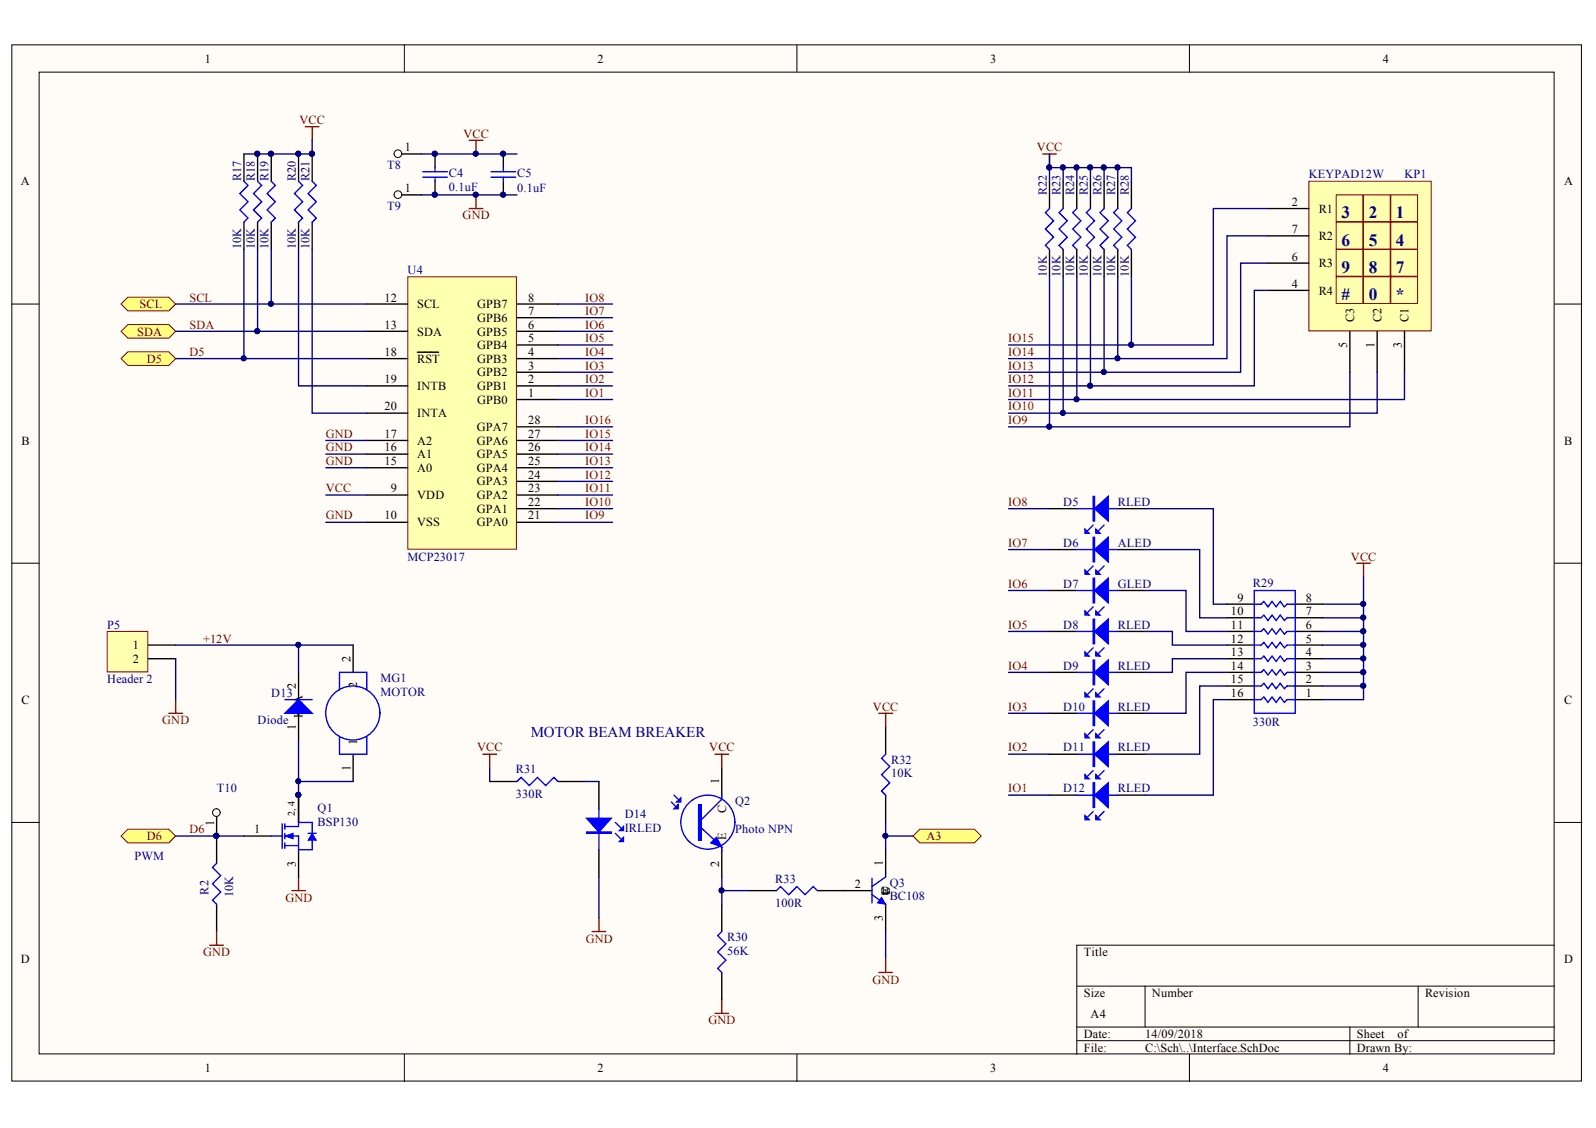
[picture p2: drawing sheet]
<svg xmlns="http://www.w3.org/2000/svg" width="297mm" height="210mm" viewBox="0 0 297 210" stroke-linecap="round" stroke-linejoin="round" font-family="sans-serif">
<defs><g id="words">
<g font-size="3.2" fill="#000080">
<text x="249.7" y="40.6">3</text>
<text x="254.7" y="40.6">2</text>
<text x="259.8" y="40.6">1</text>
<text x="249.7" y="45.7">6</text>
<text x="254.7" y="45.7">5</text>
<text x="259.8" y="45.7">4</text>
<text x="249.7" y="50.8">9</text>
<text x="254.7" y="50.8">8</text>
<text x="259.8" y="50.8">7</text>
<text x="249.7" y="55.9">#</text>
<text x="254.7" y="55.9">0</text>
<text x="259.8" y="55.9">*</text>
</g>
<text font-size="2.8" fill="#000080" x="98.8" y="137.2">MOTOR BEAM BREAKER</text>
<g font-size="2.3">
<text x="38.1" y="11.7">1</text>
<text x="111.2" y="11.7">2</text>
<text x="184.3" y="11.7">3</text>
<text x="257.4" y="11.7">4</text>
<text x="75.4" y="28.1">1</text>
<text x="3.9" y="34.5">A</text>
<text x="75.4" y="35.7">1</text>
<text x="291.1" y="34.5">A</text>
<text x="240.4" y="38.3">2</text>
<text x="245.4" y="39.5">R1</text>
<text x="240.4" y="43.4">7</text>
<text x="245.4" y="44.7">R2</text>
<text x="240.4" y="48.5">6</text>
<text x="240.4" y="53.6">4</text>
<text x="245.4" y="49.8">R3</text>
<text x="71.5" y="56.1">12</text>
<text x="77.6" y="57.4">SCL</text>
<text x="88.8" y="59.9">GPB6</text>
<text x="88.8" y="57.4">GPB7</text>
<text x="98.3" y="58.6">7</text>
<text x="98.3" y="56.1">8</text>
<text x="245.4" y="54.8">R4</text>
<text x="252" y="59.9" transform="rotate(-90 252 59.9)">C3</text>
<text x="257.1" y="59.9" transform="rotate(-90 257.1 59.9)">C2</text>
<text x="262.2" y="59.9" transform="rotate(-90 262.2 59.9)">C1</text>
<text x="71.5" y="61.2">13</text>
<text x="77.6" y="62.4">SDA</text>
<text x="88.8" y="65">GPB4</text>
<text x="88.8" y="62.4">GPB5</text>
<text x="98.3" y="63.7">5</text>
<text x="98.3" y="61.2">6</text>
<text x="250.8" y="64.8" transform="rotate(-90 250.8 64.8)">5</text>
<text x="255.8" y="64.8" transform="rotate(-90 255.8 64.8)">1</text>
<text x="260.9" y="64.8" transform="rotate(-90 260.9 64.8)">3</text>
<text x="71.5" y="66.2">18</text>
<text x="71.5" y="71.3">19</text>
<text x="77.6" y="67.5">RST</text>
<text x="88.8" y="70">GPB2</text>
<text x="88.8" y="67.5">GPB3</text>
<text x="98.3" y="71.3">2</text>
<text x="98.3" y="68.8">3</text>
<text x="98.3" y="66.2">4</text>
<text x="71.5" y="76.4">20</text>
<text x="77.6" y="72.6">INTB</text>
<text x="77.6" y="77.7">INTA</text>
<text x="88.8" y="75.1">GPB0</text>
<text x="88.8" y="72.6">GPB1</text>
<text x="98.3" y="73.8">1</text>
<text x="4" y="82.7">B</text>
<text x="71.5" y="84">16</text>
<text x="71.5" y="81.5">17</text>
<text x="77.6" y="82.7">A2</text>
<text x="88.7" y="82.7">GPA6</text>
<text x="88.7" y="80.2">GPA7</text>
<text x="98.3" y="84">26</text>
<text x="98.3" y="81.5">27</text>
<text x="98.3" y="78.9">28</text>
<text x="291.1" y="82.7">B</text>
<text x="71.5" y="86.5">15</text>
<text x="77.6" y="87.8">A0</text>
<text x="77.6" y="85.3">A1</text>
<text x="88.7" y="87.8">GPA4</text>
<text x="88.7" y="85.3">GPA5</text>
<text x="98.3" y="89.1">24</text>
<text x="98.3" y="86.5">25</text>
<text x="72.7" y="91.6">9</text>
<text x="77.6" y="92.9">VDD</text>
<text x="88.7" y="95.4">GPA1</text>
<text x="88.7" y="92.9">GPA2</text>
<text x="88.7" y="90.3">GPA3</text>
<text x="98.3" y="94.1">22</text>
<text x="98.3" y="91.6">23</text>
<text x="71.5" y="96.7">10</text>
<text x="77.6" y="97.9">VSS</text>
<text x="88.7" y="97.9">GPA0</text>
<text x="98.3" y="96.7">21</text>
<text x="230.3" y="112">9</text>
<text x="243.1" y="112">8</text>
<text x="229.1" y="119.6">12</text>
<text x="229.1" y="117">11</text>
<text x="229.1" y="114.5">10</text>
<text x="243.1" y="119.6">5</text>
<text x="243.1" y="117">6</text>
<text x="243.1" y="114.5">7</text>
<text x="24.7" y="120.8">1</text>
<text x="24.7" y="123.4">2</text>
<text x="65.2" y="123.1" transform="rotate(-90 65.2 123.1)">2</text>
<text x="229.1" y="124.6">14</text>
<text x="229.1" y="122.1">13</text>
<text x="243.1" y="124.6">3</text>
<text x="243.1" y="122.1">4</text>
<text x="4" y="131">C</text>
<text x="55.1" y="128.2" transform="rotate(-90 55.1 128.2)">2</text>
<text x="66.5" y="128" transform="rotate(-90 66.5 128)">2</text>
<text x="229.1" y="129.7">16</text>
<text x="229.1" y="127.2">15</text>
<text x="243.1" y="129.7">1</text>
<text x="243.1" y="127.2">2</text>
<text x="291.1" y="131">C</text>
<text x="55.1" y="135.9" transform="rotate(-90 55.1 135.9)">1</text>
<text x="56.3" y="133.6" transform="rotate(-90 56.3 133.6)">K A</text>
<text x="65.2" y="143.6" transform="rotate(-90 65.2 143.6)">1</text>
<text x="66.5" y="138.6" transform="rotate(-90 66.5 138.6)">1</text>
<text x="133.9" y="145.9" transform="rotate(-90 133.9 145.9)">1</text>
<text x="39.8" y="153.7" transform="rotate(-90 39.8 153.7)">1</text>
<text x="47.3" y="155.1">1</text>
<text x="135.1" y="151.2" transform="rotate(-90 135.1 151.2)">C</text>
<text x="55.1" y="161.3" transform="rotate(-90 55.1 161.3)">3</text>
<text x="133.9" y="161.3" transform="rotate(-90 133.9 161.3)">2</text>
<text x="135.1" y="156.3" transform="rotate(-90 135.1 156.3)">E</text>
<text x="164.3" y="161.1" transform="rotate(-90 164.3 161.1)">1</text>
<text x="159.1" y="165.3">2</text>
<text x="164.1" y="166.5">B</text>
<text x="165.6" y="166.5" transform="rotate(-90 165.6 166.5)">C</text>
<text x="165.6" y="166.5" transform="rotate(-90 165.6 166.5)">E</text>
<text x="164.3" y="171.4" transform="rotate(-90 164.3 171.4)">3</text>
<text x="3.9" y="179.2">D</text>
<text x="201.7" y="177.9">Title</text>
<text x="291.1" y="179.2">D</text>
<text x="201.7" y="185.6">Size</text>
<text x="214.4" y="185.6">Number</text>
<text x="265.2" y="185.6">Revision</text>
<text x="203" y="189.4">A4</text>
<text x="201.7" y="193.2">Date:</text>
<text x="201.7" y="195.7">File:</text>
<text x="213.1" y="193.2">14/09/2018</text>
<text x="213.1" y="195.7">C:\Sch\..\Interface.SchDoc</text>
<text x="252.5" y="193.2">Sheet</text>
<text x="252.5" y="195.7">Drawn By:</text>
<text x="260.1" y="193.2">of</text>
<text x="38.1" y="199.5">1</text>
<text x="111.2" y="199.5">2</text>
<text x="184.3" y="199.5">3</text>
<text x="257.4" y="199.5">4</text>
</g>
<g font-size="2.3" fill="#800000">
<text x="55.7" y="23.1">VCC</text>
<text x="86.3" y="25.6">VCC</text>
<text x="193" y="28.1">VCC</text>
<text x="86.1" y="40.8">GND</text>
<text x="26" y="57.4">SCL</text>
<text x="35.3" y="56.1">SCL</text>
<text x="108.9" y="58.6">IO7</text>
<text x="108.9" y="56.1">IO8</text>
<text x="25.5" y="62.4">SDA</text>
<text x="35.3" y="61.2">SDA</text>
<text x="108.9" y="63.7">IO5</text>
<text x="108.9" y="61.2">IO6</text>
<text x="187.7" y="63.7">IO15</text>
<text x="27.3" y="67.5">D5</text>
<text x="35.3" y="66.2">D5</text>
<text x="108.9" y="71.3">IO2</text>
<text x="108.9" y="68.8">IO3</text>
<text x="108.9" y="66.2">IO4</text>
<text x="187.7" y="71.3">IO12</text>
<text x="187.7" y="68.8">IO13</text>
<text x="187.7" y="66.2">IO14</text>
<text x="108.9" y="73.8">IO1</text>
<text x="187.7" y="76.4">IO10</text>
<text x="187.7" y="73.8">IO11</text>
<text x="60.6" y="81.5">GND</text>
<text x="60.6" y="84">GND</text>
<text x="108.9" y="84">IO14</text>
<text x="108.9" y="81.5">IO15</text>
<text x="108.9" y="78.9">IO16</text>
<text x="187.7" y="78.9">IO9</text>
<text x="60.6" y="86.5">GND</text>
<text x="108.9" y="89.1">IO12</text>
<text x="108.9" y="86.5">IO13</text>
<text x="60.6" y="91.6">VCC</text>
<text x="108.9" y="94.1">IO10</text>
<text x="108.9" y="91.6">IO11</text>
<text x="187.7" y="94.1">IO8</text>
<text x="60.6" y="96.7">GND</text>
<text x="108.9" y="96.7">IO9</text>
<text x="187.7" y="101.7">IO7</text>
<text x="251.4" y="104.4">VCC</text>
<text x="187.7" y="109.4">IO6</text>
<text x="37.8" y="119.6">+12V</text>
<text x="187.7" y="117">IO5</text>
<text x="187.7" y="124.6">IO4</text>
<text x="30.2" y="134.8">GND</text>
<text x="162.5" y="132.2">VCC</text>
<text x="187.7" y="132.2">IO3</text>
<text x="88.8" y="139.8">VCC</text>
<text x="132" y="139.8">VCC</text>
<text x="187.7" y="139.8">IO2</text>
<text x="187.7" y="147.4">IO1</text>
<text x="35.3" y="155.1">D6</text>
<text x="27.3" y="156.3">D6</text>
<text x="172.4" y="156.3">A3</text>
<text x="53.1" y="167.8">GND</text>
<text x="37.8" y="177.9">GND</text>
<text x="109" y="175.4">GND</text>
<text x="162.4" y="183">GND</text>
<text x="131.8" y="190.6">GND</text>
</g>
<g font-size="2.3" fill="#000080">
<text x="44.9" y="33.7" transform="rotate(-90 44.9 33.7)">R17</text>
<text x="47.4" y="33.7" transform="rotate(-90 47.4 33.7)">R18</text>
<text x="50" y="33.7" transform="rotate(-90 50 33.7)">R19</text>
<text x="55.1" y="33.7" transform="rotate(-90 55.1 33.7)">R20</text>
<text x="57.6" y="33.7" transform="rotate(-90 57.6 33.7)">R21</text>
<text x="72.1" y="31.4">T8</text>
<text x="83.6" y="33">C4</text>
<text x="83.6" y="35.5">0.1uF</text>
<text x="96.2" y="33">C5</text>
<text x="96.2" y="35.7">0.1uF</text>
<text x="243.6" y="33.2">KEYPAD12W</text>
<text x="261.4" y="33.2">KP1</text>
<text x="72.1" y="39">T9</text>
<text x="194.9" y="36.2" transform="rotate(-90 194.9 36.2)">R22</text>
<text x="197.4" y="36.2" transform="rotate(-90 197.4 36.2)">R23</text>
<text x="199.9" y="36.2" transform="rotate(-90 199.9 36.2)">R24</text>
<text x="202.5" y="36.2" transform="rotate(-90 202.5 36.2)">R25</text>
<text x="205" y="36.2" transform="rotate(-90 205 36.2)">R26</text>
<text x="207.5" y="36.2" transform="rotate(-90 207.5 36.2)">R27</text>
<text x="210.1" y="36.2" transform="rotate(-90 210.1 36.2)">R28</text>
<text x="44.9" y="46.4" transform="rotate(-90 44.9 46.4)">10K</text>
<text x="47.4" y="46.4" transform="rotate(-90 47.4 46.4)">10K</text>
<text x="50" y="46.4" transform="rotate(-90 50 46.4)">10K</text>
<text x="55.1" y="46.4" transform="rotate(-90 55.1 46.4)">10K</text>
<text x="57.6" y="46.4" transform="rotate(-90 57.6 46.4)">10K</text>
<text x="75.9" y="51">U4</text>
<text x="194.9" y="51.5" transform="rotate(-90 194.9 51.5)">10K</text>
<text x="197.4" y="51.5" transform="rotate(-90 197.4 51.5)">10K</text>
<text x="199.9" y="51.5" transform="rotate(-90 199.9 51.5)">10K</text>
<text x="202.5" y="51.5" transform="rotate(-90 202.5 51.5)">10K</text>
<text x="205" y="51.5" transform="rotate(-90 205 51.5)">10K</text>
<text x="207.5" y="51.5" transform="rotate(-90 207.5 51.5)">10K</text>
<text x="210.1" y="51.5" transform="rotate(-90 210.1 51.5)">10K</text>
<text x="197.9" y="94.1">D5</text>
<text x="208" y="94.1">RLED</text>
<text x="197.9" y="101.7">D6</text>
<text x="208" y="101.7">ALED</text>
<text x="75.9" y="104.4">MCP23017</text>
<text x="197.9" y="109.4">D7</text>
<text x="208" y="109.4">GLED</text>
<text x="233.2" y="109.2">R29</text>
<text x="20" y="117">P5</text>
<text x="197.9" y="117">D8</text>
<text x="208" y="117">RLED</text>
<text x="197.9" y="124.6">D9</text>
<text x="208" y="124.6">RLED</text>
<text x="20" y="127.2">Header 2</text>
<text x="50.5" y="129.7">D13</text>
<text x="70.8" y="126.9">MG1</text>
<text x="70.8" y="129.4">MOTOR</text>
<text x="48" y="134.8">Diode</text>
<text x="197.9" y="132.2">D10</text>
<text x="208" y="132.2">RLED</text>
<text x="233.2" y="135">330R</text>
<text x="96" y="143.9">R31</text>
<text x="165.8" y="142.1">R32</text>
<text x="197.9" y="139.8">D11</text>
<text x="208" y="139.8">RLED</text>
<text x="40.3" y="147.4">T10</text>
<text x="96" y="148.5">330R</text>
<text x="136.8" y="149.7">Q2</text>
<text x="165.8" y="144.7">10K</text>
<text x="197.9" y="147.4">D12</text>
<text x="208" y="147.4">RLED</text>
<text x="59.1" y="151.1">Q1</text>
<text x="59.1" y="153.6">BSP130</text>
<text x="116.3" y="152.3">D14</text>
<text x="116.3" y="154.8">IRLED</text>
<text x="136.8" y="155.1">Photo NPN</text>
<text x="25" y="160.1">PWM</text>
<text x="38.8" y="166.5" transform="rotate(-90 38.8 166.5)">R2</text>
<text x="43.4" y="167" transform="rotate(-90 43.4 167)">10K</text>
<text x="144.3" y="164.3">R33</text>
<text x="165.6" y="165">Q3</text>
<text x="165.6" y="167.6">BC108</text>
<text x="144.3" y="168.8">100R</text>
<text x="135.3" y="175.2">R30</text>
<text x="135.3" y="177.7">56K</text>
</g>
<text font-size="1.9" x="54.9" y="151.8" transform="rotate(-90 54.9 151.8)">2, 4</text>
</g></defs>
<g fill="#fffcf8" stroke="#000" stroke-width=".19">
<path d="M2.2 8.3h292.1v192.9h-292.1z"/>
<path d="M7.3 13.4h281.9v182.7h-281.9z"/>
</g>
<g fill="none" stroke="#000" stroke-width=".19">
<path d="M75.3 8.3v5.1M148.3 8.3v5.1M221.4 8.3v5.1M2.2 56.6h5.1M289.3 56.6h5.1M2.2 104.8h5.1M289.3 104.8h5.1M2.2 153h5.1M289.3 153h5.1M289.3 175.9h-88.9v20.3M75.3 196.2v5.1M148.3 196.2v5.1"/>
<path d="M200.4 183.5h88.9M200.4 191.1h88.9M200.4 193.7h88.9M213.1 183.5v7.6M221.4 196.2v5.1M251.2 191.1v5.1M263.9 183.5v7.6"/>
</g>
<path d="M75.9 51.5h20.2v50.7h-20.2z" fill="#ffffb0" stroke="#800000" stroke-width=".19"/>
<g fill="none" stroke="#000" stroke-width=".25">
<path d="M45.4 28.7v5M47.9 28.7v5M50.5 28.7v5M45.4 41.3v5.1M47.9 41.3v5.1M50.5 41.3v5.1M68.3 56.6h7.6M96.2 56.6h7.6M96.2 59.1h7.6M68.3 61.7h7.6M68.3 66.7h7.6M68.3 71.8h7.6"/>
<path d="M68.3 76.9h7.6M77.7 65.5h3.9M96.2 61.7h7.6M96.2 66.7h7.6M96.2 71.8h7.6M96.2 74.3h7.6M96.2 69.3h7.6M96.2 64.2h7.6M96.2 79.4h7.6M68.3 97.2h7.6M68.3 92.1h7.6M68.3 87h7.6"/>
<path d="M68.3 84.5h7.6M68.3 82h7.6M96.2 97.2h7.6M96.2 92.1h7.6M96.2 94.7h7.6M96.2 89.6h7.6M96.2 87h7.6M96.2 84.5h7.6M96.2 82h7.6"/>
</g>
<g fill="#000080" stroke="#000080" stroke-width=".19">
<circle cx="50.4" cy="28.6" r=".46"/>
<circle cx="47.9" cy="28.6" r=".46"/>
</g>
<path d="M45.4 33.7l.8 .8-1.6 1.5 1.6 1.5-1.6 1.6 1.6 1.5-.8 .7M47.9 33.7l.8 .8-1.5 1.5 1.5 1.5-1.5 1.6 1.5 1.5-.8 .7M50.5 33.7l.7 .8-1.5 1.5 1.5 1.5-1.5 1.6 1.5 1.5-.7 .7" fill="none" stroke="#00f" stroke-width=".25"/>
<path d="M56.8 23.6h2.6M58.1 23.6v2.5" fill="none" stroke="#800000" stroke-width=".25"/>
<g fill="#ffff80" stroke="#800000" stroke-width=".19">
<path d="M22.5 61.7l1.3-1.3h7.6l1.3 1.3-1.3 1.2h-7.6z" fill-rule="evenodd"/>
<path d="M22.5 56.6l1.3-1.3h7.6l1.3 1.3-1.3 1.2h-7.6z" fill-rule="evenodd"/>
</g>
<path d="M55.6 28.7v5M58.1 28.7v5M55.6 41.3v5.1M58.1 41.3v5.1" fill="none" stroke="#000" stroke-width=".25"/>
<g fill="#000080" stroke="#000080" stroke-width=".19">
<circle cx="55.5" cy="28.6" r=".46"/>
<circle cx="58" cy="28.6" r=".46"/>
</g>
<path d="M55.6 33.7l.7 .8-1.5 1.5 1.5 1.5-1.5 1.6 1.5 1.5-.7 .7M58.1 33.7l.8 .8-1.6 1.5 1.6 1.5-1.6 1.6 1.6 1.5-.8 .7" fill="none" stroke="#00f" stroke-width=".25"/>
<path d="M22.5 66.7l1.3-1.2h7.6l1.3 1.2-1.3 1.3h-7.6z" fill-rule="evenodd" fill="#ffff80" stroke="#800000" stroke-width=".19"/>
<path d="M81 28.7v2.5M81 33.7v2.6M93.7 28.7v2.5M93.7 33.7v2.6" fill="none" stroke="#000" stroke-width=".25"/>
<g fill="#000080" stroke="#000080" stroke-width=".19">
<circle cx="80.9" cy="28.6" r=".46"/>
<circle cx="80.9" cy="36.2" r=".46"/>
<circle cx="93.6" cy="28.6" r=".46"/>
<circle cx="93.6" cy="36.2" r=".46"/>
<circle cx="88.5" cy="28.6" r=".46"/>
<circle cx="88.5" cy="36.2" r=".46"/>
</g>
<path d="M78.7 33h4.6M78.7 32h4.6M81 31.2v.8M81 33v.7M91.4 33h4.6M91.4 32h4.6M93.7 31.2v.8M93.7 33v.7" fill="none" stroke="#00f" stroke-width=".25"/>
<path d="M87.3 26.1h2.6M87.3 38.8h2.6M88.6 26.1v2.6M88.6 36.3v2.5" fill="none" stroke="#800000" stroke-width=".25"/>
<g fill="#ffffb0" stroke="#800000" stroke-width=".19">
<path d="M243.6 33.7h22.8v27.9h-22.8z"/>
<path d="M258.9 36.3h4.9v4.9h-4.9z"/>
<path d="M253.8 36.3h5v4.9h-5z"/>
<path d="M248.7 36.3h5v4.9h-5z"/>
<path d="M258.9 41.3h4.9v5h-4.9z"/>
<path d="M253.8 41.3h5v5h-5z"/>
<path d="M248.7 41.3h5v5h-5z"/>
<path d="M258.9 46.4h4.9v5h-4.9z"/>
<path d="M253.8 46.4h5v5h-5z"/>
<path d="M248.7 46.4h5v5h-5z"/>
<path d="M248.7 51.5h5v5h-5z"/>
<path d="M253.8 51.5h5v5h-5z"/>
<path d="M258.9 51.5h4.9v5h-4.9z"/>
</g>
<g fill="none" stroke="#000" stroke-width=".25">
<path d="M195.3 33.7v5.1M197.9 33.7v5.1M200.4 33.7v5.1M202.9 33.7v5.1M205.5 33.7v5.1M208 33.7v5.1M210.6 33.7v5.1M236 38.8h7.6M195.3 46.4v5.1M197.9 46.4v5.1M200.4 46.4v5.1M202.9 46.4v5.1"/>
<path d="M205.5 46.4v5.1M208 46.4v5.1M210.6 46.4v5.1M236 43.9h7.6M236 49h7.6M236 54h7.6M251.2 61.7v7.6M256.3 61.7v7.6M261.4 61.7v7.6M55.6 125.1v5.1M55.6 132.7v5.1M45.4 155.6h5.1"/>
<path d="M55.6 148v5M55.6 158.1v5.1"/>
</g>
<path d="M194.1 28.7h2.5M195.3 28.7v2.5M54.3 165.7h2.5M55.6 163.2v2.5" fill="none" stroke="#800000" stroke-width=".25"/>
<g fill="#000080" stroke="#000080" stroke-width=".19">
<circle cx="195.3" cy="31.2" r=".46"/>
<circle cx="55.5" cy="147.9" r=".46"/>
</g>
<g fill="none" stroke="#00f" stroke-width=".25">
<path d="M195.3 38.8l-.7 .8 1.5 1.5-1.5 1.5 1.5 1.5-1.5 1.6 .7 .7M197.9 38.8l-.8 .8 1.5 1.5-1.5 1.5 1.5 1.5-1.5 1.6 .8 .7M200.4 38.8l-.8 .8 1.6 1.5-1.6 1.5 1.6 1.5-1.6 1.6 .8 .7M202.9 38.8l-.7 .8 1.5 1.5-1.5 1.5 1.5 1.5-1.5 1.6 .7 .7M205.5 38.8l-.8 .8 1.6 1.5-1.6 1.5 1.6 1.5-1.6 1.6 .8 .7M208 38.8l-.7 .8 1.5 1.5-1.5 1.5 1.5 1.5-1.5 1.6 .7 .7M210.6 38.8l-.8 .8 1.5 1.5-1.5 1.5 1.5 1.5-1.5 1.6 .8 .7M53 130.2h5.1M50.5 155.6h2M52.5 153.3v4.6M53 153.8h2.6v-.8h2.5v2.1M53 155.6h2.6v2.5h2.5v-1.8"/>
<path d="M53 157.4h2.6M53 153.3v1M53 155.1v1M53 156.8v1.1M57.3 155.1h1.6"/>
</g>
<g fill="#00f" stroke="#00f" stroke-width=".19">
<path d="M53 155.6l1.5-.5v1z"/>
<path d="M58.1 155.1l.8 1.2h-1.6z"/>
</g>
<path d="M53 132.7l2.6-2.5 2.5 2.5z" fill="#00f" stroke="#00f" stroke-width=".25"/>
<path d="M22.5 155.6l1.3-1.3h7.6l1.3 1.3-1.3 1.2h-7.6z" fill-rule="evenodd" fill="#ffff80" stroke="#800000" stroke-width=".19"/>
<g fill="none" stroke="#000" stroke-width=".25">
<path d="M195.3 94.7h5.1M208 94.7h5.1M195.3 117.5h5.1M195.3 102.3h5.1M195.3 109.9h5.1M208 117.5h5.1M208 102.3h5.1M208 109.9h5.1M228.4 117.5h5M228.4 115h5M228.4 112.4h5M241.1 117.5h5"/>
<path d="M241.1 115h5M241.1 112.4h5M65.7 120v5.1M195.3 125.1h5.1M195.3 132.7h5.1M208 125.1h5.1M208 132.7h5.1M228.4 130.2h5M228.4 127.7h5M228.4 125.1h5M228.4 122.6h5M228.4 120h5"/>
<path d="M241.1 130.2h5M241.1 127.7h5M241.1 125.1h5M241.1 122.6h5M241.1 120h5M40.3 150.5v10.2M65.7 140.3v5.1M195.3 140.3h5.1M195.3 148h5.1M208 140.3h5.1M208 148h5.1M40.3 168.3v5"/>
</g>
<g fill="none" stroke="#00f" stroke-width=".25">
<path d="M200.4 94.7h7.6M203.5 97.7l-1.1 1M205.5 97.7l-1 1M200.4 109.9h7.6M200.4 117.5h7.6M200.4 102.3h7.6M203.5 105.3l-1.1 1M203.5 112.9l-1.1 1M205.5 105.3l-1 1M205.5 112.9l-1 1M233.4 117.5h1.3l.5-.5 .8 1 .7-1 .8 1 .8-1 .7 1 .5-.5h1.6M233.4 115h1.3l.5-.5 .8 1 .7-1 .8 1 .8-1 .7 1 .5-.5h1.6"/>
<path d="M233.4 112.4h1.3l.5-.5 .8 1 .7-1 .8 1 .8-1 .7 1 .5-.5h1.6M233.4 109.9h7.7v22.8h-7.7zM63.2 128.4v-3.3h5.1v3.3M63.2 137v3.3h5.1v-3.3M200.4 132.7h7.6M200.4 125.1h7.6M203.5 120.5l-1.1 1.1M203.5 128.2l-1.1 1M203.5 135.8l-1.1 1M205.5 120.5l-1 1.1M205.5 128.2l-1 1M205.5 135.8l-1 1"/>
<path d="M233.4 130.2h1.3l.5-.5 .8 1 .7-1 .8 1 .8-1 .7 1 .5-.5h1.6M233.4 127.7h1.3l.5-.6 .8 1.1 .7-1.1 .8 1.1 .8-1.1 .7 1.1 .5-.5h1.6M233.4 125.1h1.3l.5-.5 .8 1 .7-1 .8 1 .8-1 .7 1 .5-.5h1.6M233.4 122.6h1.3l.5-.5 .8 1 .7-1 .8 1 .8-1 .7 1 .5-.5h1.6M233.4 120h1.3l.5-.5 .8 1 .7-1 .8 1 .8-1 .7 1 .5-.5h1.6M200.4 140.3h7.6M200.4 148h7.6M203.5 143.4l-1.1 1M203.5 151l-1.1 1M205.5 143.4l-1 1M205.5 151l-1 1M40.3 160.7l-.7 .7 1.5 1.5-1.5 1.6 1.5 1.5-1.5 1.5 .7 .8"/>
<circle cx="65.7" cy="132.7" r="5"/>
</g>
<g fill="#00f" stroke="#00f" stroke-width=".25">
<path d="M203.7 94.7l2.6-2.3v4.5z"/>
<path d="M201.9 98.5l.8 .7h-.8z"/>
<path d="M204 98.5l.7 .7h-.7z"/>
<path d="M203.7 102.3l2.6-2.3v4.6z"/>
<path d="M201.9 106.1l.8 .7h-.8z"/>
<path d="M204 106.1l.7 .7h-.7z"/>
<path d="M203.7 109.9l2.6-2.3v4.6z"/>
<path d="M201.9 113.7l.8 .8h-.8z"/>
<path d="M204 113.7l.7 .8h-.7z"/>
<path d="M203.7 117.5l2.6-2.3v4.6z"/>
<path d="M201.9 121.3l.8 .8h-.8z"/>
<path d="M204 121.3l.7 .8h-.7z"/>
<path d="M203.7 125.1l2.6-2.3v4.6z"/>
<path d="M201.9 128.9l.8 .8h-.8z"/>
<path d="M204 128.9l.7 .8h-.7z"/>
<path d="M203.7 132.7l2.6-2.3v4.6z"/>
<path d="M201.9 136.5l.8 .8h-.8z"/>
<path d="M204 136.5l.7 .8h-.7z"/>
<path d="M203.7 140.3l2.6-2.2v4.5z"/>
<path d="M201.9 144.2l.8 .7h-.8z"/>
<path d="M204 144.2l.7 .7h-.7z"/>
<path d="M203.7 148l2.6-2.3v4.5z"/>
<path d="M201.9 151.8l.8 .7h-.8z"/>
<path d="M204 151.8l.7 .7h-.7z"/>
<path d="M203.5 92.4h.2v4.5h-.2z" fill-rule="evenodd"/>
<path d="M203.5 100h.2v4.6h-.2z" fill-rule="evenodd"/>
<path d="M203.5 107.6h.2v4.6h-.2z" fill-rule="evenodd"/>
<path d="M203.5 115.2h.2v4.6h-.2z" fill-rule="evenodd"/>
<path d="M203.5 122.8h.2v4.6h-.2z" fill-rule="evenodd"/>
<path d="M203.5 130.4h.2v4.6h-.2z" fill-rule="evenodd"/>
<path d="M203.5 138.1h.2v4.5h-.2z" fill-rule="evenodd"/>
<path d="M203.5 145.7h.2v4.5h-.2z" fill-rule="evenodd"/>
</g>
<path d="M252.5 104.8h2.5M253.8 104.8v2.5M39 175.9h2.6M40.3 173.3v2.6" fill="none" stroke="#800000" stroke-width=".25"/>
<circle cx="40.3" cy="155.5" r=".46" fill="#000080" stroke="#000080" stroke-width=".19"/>
<circle cx="40.3" cy="151.2" r=".71" fill="#fffcf8" stroke="#000" stroke-width=".19"/>
<circle cx="40.3" cy="155.5" r=".46" fill="#000080" stroke="#000080" stroke-width=".19"/>
<path d="M73.4 36.3h5" fill="none" stroke="#000" stroke-width=".25"/>
<circle cx="74.1" cy="36.2" r=".71" fill="#fffcf8" stroke="#000" stroke-width=".19"/>
<path d="M73.4 28.7h5" fill="none" stroke="#000" stroke-width=".25"/>
<circle cx="74.1" cy="28.6" r=".71" fill="#fffcf8" stroke="#000" stroke-width=".19"/>
<path d="M20 117.5h7.5v7.5h-7.5z" fill="#ffffb0" stroke="#800000" stroke-width=".19"/>
<path d="M27.6 120h5.1M27.6 122.6h5.1M91.1 145.4h5.1M103.8 145.4h5.1M134.3 168.3v5M134.3 181v5" fill="none" stroke="#000" stroke-width=".25"/>
<path d="M31.4 132.7h2.6M32.7 130.2v2.5M89.9 140.3h2.5M91.1 140.3v2.6M133.1 140.3h2.5M134.3 140.3v2.6M110.2 173.3h2.5M111.5 170.8v2.5M133.1 188.6h2.5M134.3 186v2.6" fill="none" stroke="#800000" stroke-width=".25"/>
<path d="M96.2 145.4l.8-.7 1.5 1.5 1.5-1.5 1.6 1.5 1.5-1.5 .7 .7M134.3 173.3l-.7 .8 1.5 1.5-1.5 1.6 1.5 1.5-1.5 1.5 .7 .8" fill="none" stroke="#00f" stroke-width=".25"/>
<path d="M169.9 155.6l1.3-1.3h10.1l1.3 1.3-1.3 1.2h-10.1z" fill-rule="evenodd" fill="#ffff80" stroke="#800000" stroke-width=".19"/>
<path d="M164.8 135.3v5M111.5 145.4v5.1M111.5 158.1v5.1M134.3 142.9v5.1M134.3 158.1v5.1M164.8 148v5M164.8 158.1v5.1M139.4 165.7h5.1M152.1 165.7h10.2M164.8 168.3v5" fill="none" stroke="#000" stroke-width=".25"/>
<g fill="none" stroke="#00f" stroke-width=".25">
<path d="M111.5 150.5v7.6M114.5 155.1l1 1M114.5 153l1 1.1M124.9 149.2l.8 .8M125.4 148l.8 .7M130.5 154.1l3.8 3.5v.8M134.3 148v.7l-3.8 3.8M164.8 140.3l-.7 .8 1.5 1.5-1.5 1.6 1.5 1.5-1.5 1.5 .7 .8M144.5 165.7l.8-.7 1.5 1.5 1.5-1.5 1.5 1.5 1.6-1.5 .7 .7M162.3 166.5l2.5 1.8M162.3 163.4v4.6M164.8 163.2l-2.5 1.8"/>
<circle cx="131.7" cy="153" r="5"/>
</g>
<g fill="#00f" stroke="#00f" stroke-width=".25">
<path d="M132.3 156.8l1-1 1 1.8z"/>
<path d="M126 149.2l.7-.7v.7z"/>
<path d="M125.4 150.5l.8-.8v.8z"/>
<path d="M109.2 152.3h4.6l-2.3 2.5z"/>
<path d="M115.3 156.6l.7-.8v.8z"/>
<path d="M115.3 154.6l.7-.8v.8z"/>
<path d="M130 149.7h.5v6.6h-.5z" fill-rule="evenodd"/>
<path d="M109.2 154.8h4.6v.3h-4.6z" fill-rule="evenodd"/>
</g>
<path d="M164.1 167l.7 1.3-1.5-.3z" fill="#00f" stroke="#00f" stroke-width=".19"/>
<path d="M163.6 132.7h2.5M164.8 132.7v2.6M164.8 178.4v2.6M163.6 181h2.5" fill="none" stroke="#800000" stroke-width=".25"/>
<g fill="none" stroke="#000080" stroke-width=".25">
<path d="M58.1 26.1v2.6h-12.7M78.4 36.3h17.8M78.4 28.7h17.8M195.3 28.7v2.5h15.3v2.5M195.3 31.2v2.5M197.9 31.2v2.5M200.4 31.2v2.5M202.9 31.2v2.5M205.5 31.2v2.5M208 31.2v2.5M236 38.8h-10.2v25.4h-38.1M32.7 56.6h35.6"/>
<path d="M45.4 46.4v20.3h22.9M47.9 46.4v15.3M50.5 46.4v10.2M55.6 46.4v25.4h12.7M58.1 46.4v30.5h10.2M103.8 56.6h10.2M103.8 59.1h10.2M195.3 51.5v27.9M197.9 51.5v25.4M200.4 51.5v22.8M202.9 51.5v20.3M205.5 51.5v17.8"/>
<path d="M208 51.5v15.2M210.6 51.5v12.7M236 54h-2.6v17.8h-45.7M236 49h-5.1v20.3h-43.2M236 43.9h-7.6v22.8h-40.7M32.7 61.7h35.6M32.7 66.7h12.7M103.8 61.7h10.2M103.8 64.2h10.2M103.8 66.7h10.2M103.8 69.3h10.2M103.8 71.8h10.2"/>
<path d="M103.8 74.3h10.2M103.8 79.4h10.2M251.2 69.3v10.1h-63.5M256.3 69.3v7.6h-68.6M261.4 69.3v5h-73.7M60.6 82h7.7M60.6 84.5h7.7M60.6 87h7.7M60.6 92.1h7.7M60.6 97.2h7.7M103.8 82h10.2M103.8 84.5h10.2"/>
<path d="M103.8 87h10.2M103.8 92.1h10.2M103.8 97.2h10.2M103.8 89.6h10.2M103.8 94.7h10.2M187.7 94.7h7.6M213.1 94.7h12.7v17.7h2.6M187.7 117.5h7.6M187.7 102.3h7.6M187.7 109.9h7.6M213.1 117.5h5.1v2.5h10.2M213.1 109.9h7.6v7.6h7.7"/>
<path d="M213.1 102.3h10.2v12.7h5.1M246.1 112.4h7.7M246.1 115h7.7M246.1 117.5h7.7M253.8 107.3v22.9h-7.7M32.7 120h22.9M32.7 122.6v7.6M55.6 137.8v10.2M65.7 120h-10.1v5.1M187.7 125.1h7.6M187.7 132.7h7.6M228.4 130.2h-2.6v17.8h-12.7"/>
<path d="M228.4 127.7h-5.1v12.6h-10.2M228.4 125.1h-7.7v7.6h-7.6M228.4 122.6h-10.2v2.5h-5.1M246.1 120h7.7M246.1 122.6h7.7M246.1 125.1h7.7M246.1 127.7h7.7M32.7 155.6h12.7M55.6 145.4h10.1M91.1 142.9v2.5M108.9 145.4h2.6M164.8 153v5.1"/>
<path d="M164.8 155.6h5.1M187.7 140.3h7.6M187.7 148h7.6M111.5 163.2v7.6M134.3 163.2v5.1M134.3 165.7h5.1M164.8 173.3v5.1"/>
</g>
<g fill="#000080" stroke="#000080" stroke-width=".19">
<circle cx="47.9" cy="61.6" r=".47"/>
<circle cx="45.3" cy="66.7" r=".46"/>
<circle cx="50.4" cy="56.5" r=".46"/>
<circle cx="58" cy="28.6" r=".46"/>
<circle cx="47.9" cy="28.6" r=".46"/>
<circle cx="50.4" cy="28.6" r=".46"/>
<circle cx="55.5" cy="28.6" r=".46"/>
<circle cx="197.8" cy="76.8" r=".46"/>
<circle cx="200.4" cy="74.3" r=".46"/>
<circle cx="202.9" cy="71.8" r=".47"/>
<circle cx="205.4" cy="69.2" r=".46"/>
<circle cx="208" cy="66.7" r=".46"/>
<circle cx="210.5" cy="64.2" r=".46"/>
<circle cx="195.3" cy="79.4" r=".46"/>
<circle cx="195.3" cy="31.2" r=".46"/>
<circle cx="197.8" cy="31.2" r=".46"/>
<circle cx="200.4" cy="31.2" r=".46"/>
<circle cx="202.9" cy="31.2" r=".47"/>
<circle cx="205.4" cy="31.2" r=".47"/>
<circle cx="208" cy="31.2" r=".46"/>
<circle cx="55.5" cy="145.4" r=".46"/>
<circle cx="55.5" cy="147.9" r=".46"/>
<circle cx="253.7" cy="112.4" r=".46"/>
<circle cx="253.7" cy="114.9" r=".46"/>
<circle cx="253.7" cy="117.5" r=".47"/>
<circle cx="253.7" cy="120" r=".46"/>
<circle cx="253.7" cy="122.5" r=".46"/>
<circle cx="253.7" cy="125.1" r=".47"/>
<circle cx="253.7" cy="127.6" r=".46"/>
<circle cx="80.9" cy="36.2" r=".46"/>
<circle cx="88.5" cy="36.2" r=".46"/>
<circle cx="93.6" cy="36.2" r=".46"/>
<circle cx="80.9" cy="28.6" r=".46"/>
<circle cx="88.5" cy="28.6" r=".46"/>
<circle cx="93.6" cy="28.6" r=".46"/>
<circle cx="40.3" cy="155.5" r=".46"/>
<circle cx="55.5" cy="120" r=".46"/>
<circle cx="134.3" cy="165.7" r=".46"/>
<circle cx="164.8" cy="155.5" r=".46"/>
</g>
<use href="#words"/>
</svg>
